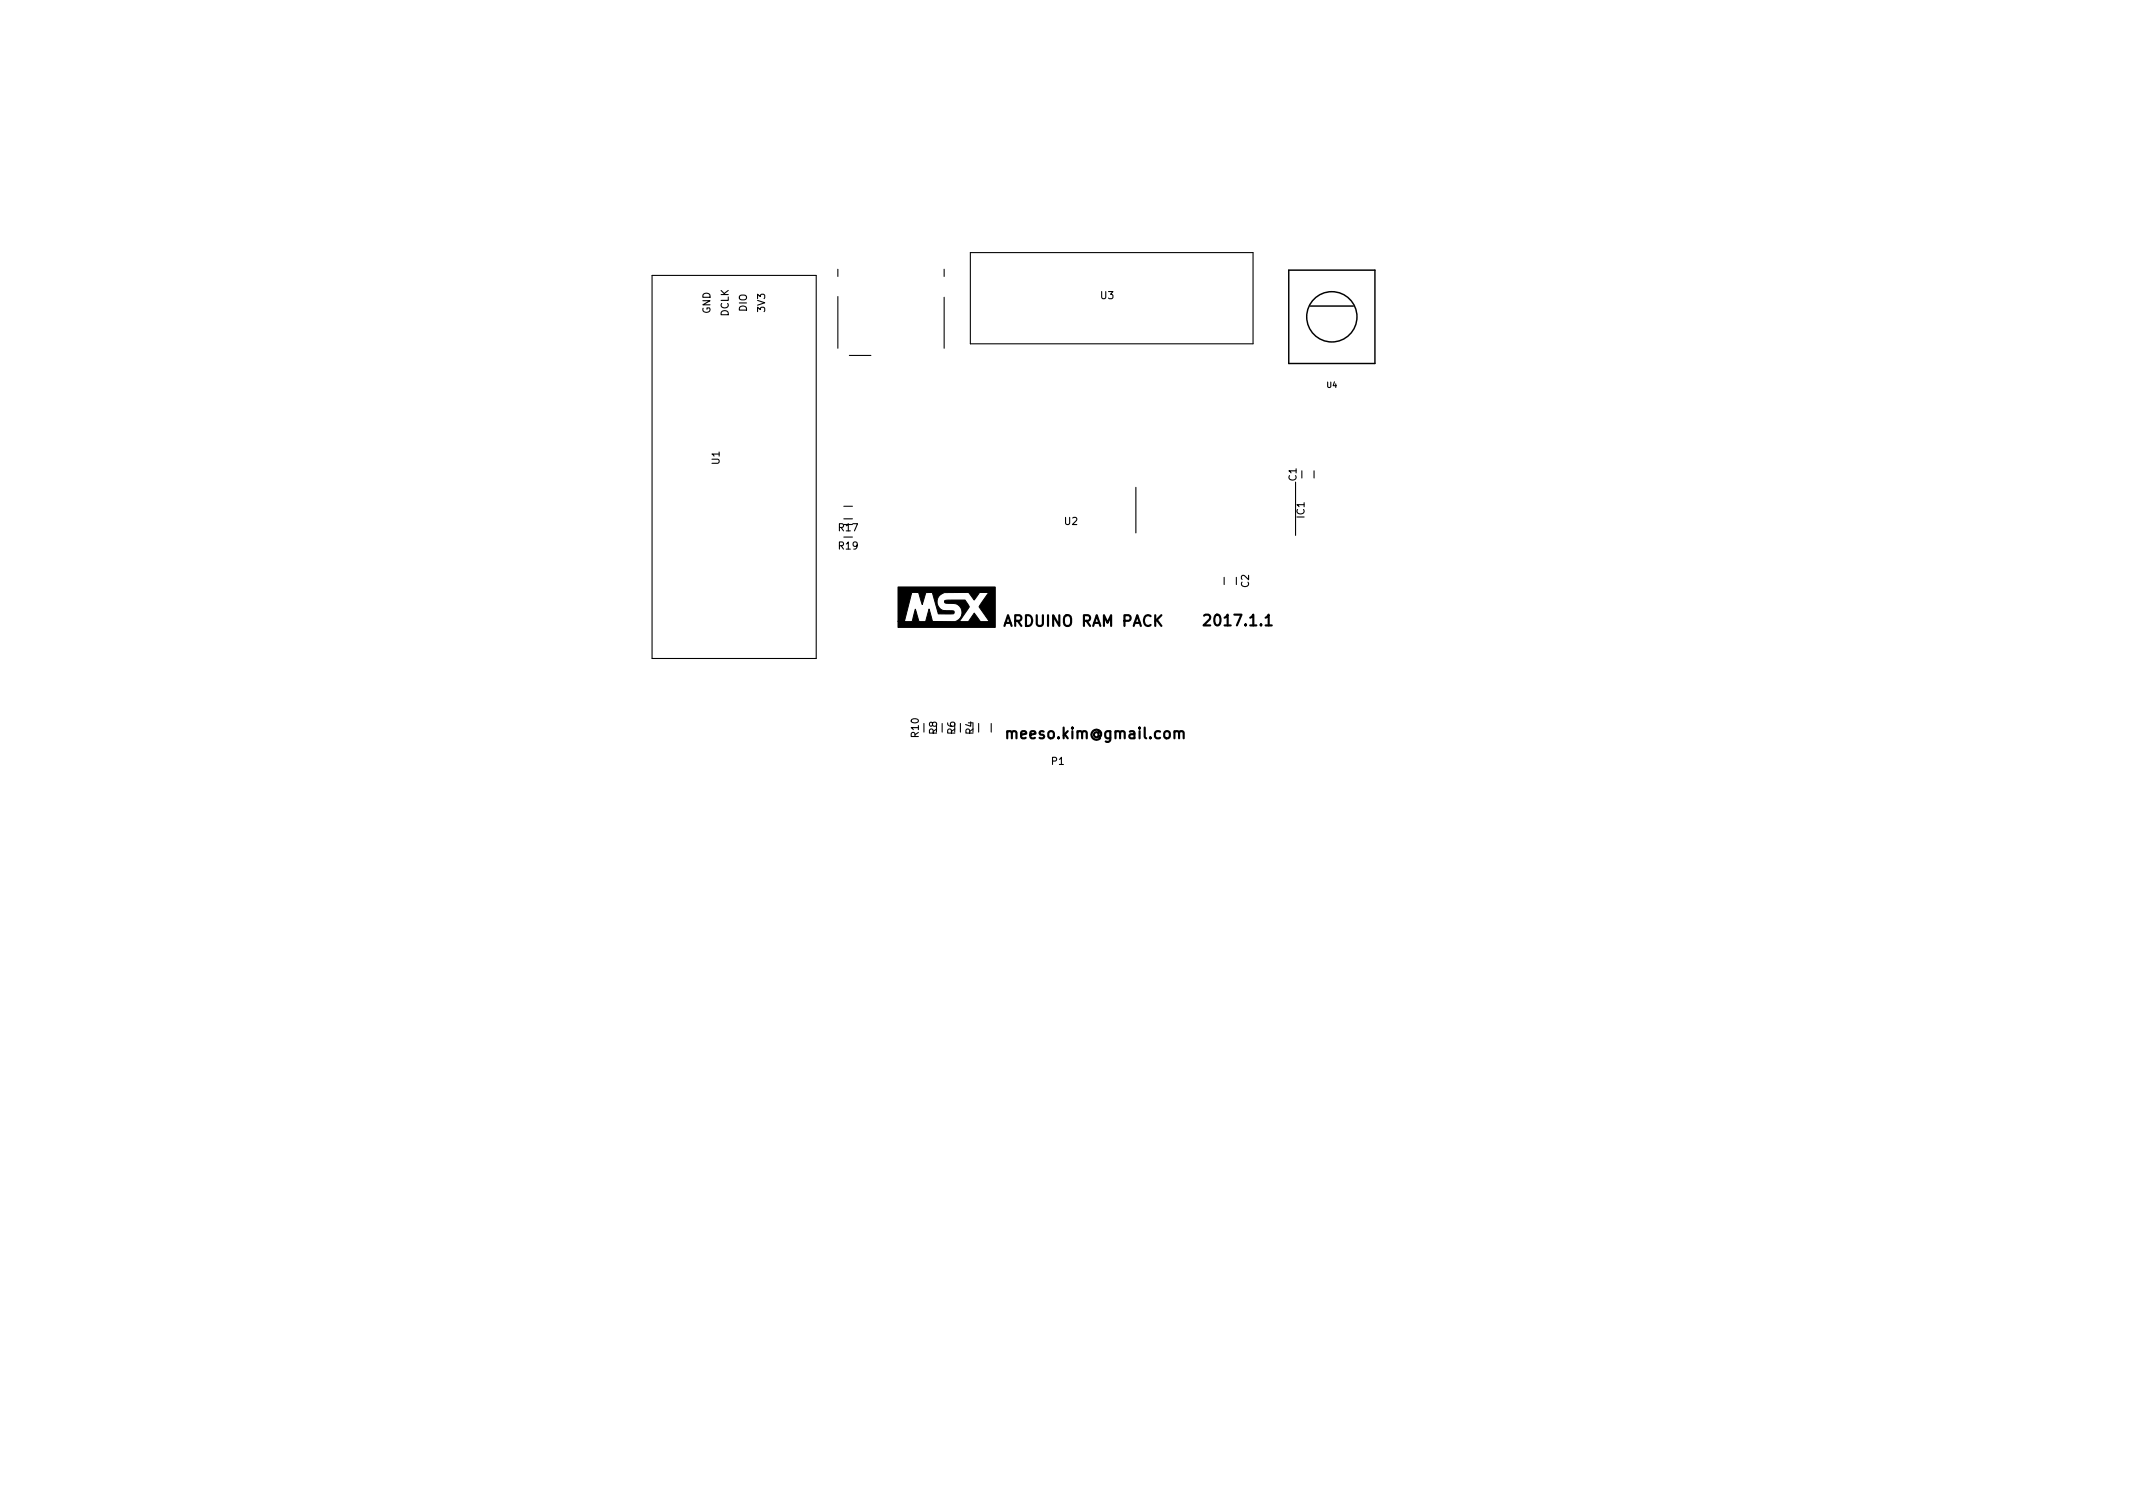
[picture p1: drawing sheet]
<svg xmlns="http://www.w3.org/2000/svg" width="297mm" height="210mm" viewBox="0 0 297 210" stroke-linecap="round" stroke-linejoin="round" font-family="sans-serif">
<defs><g id="words">
<g font-size="2.1">
<text x="140.1" y="87.2">ARDUINO RAM PACK</text>
<text x="168.3" y="87.2">2017.1.1</text>
<text x="141" y="102.9">meeso.kim@gmail.com</text>
</g>
<g font-size="1.4">
<text x="153.3" y="41.6">U3</text>
<text x="98.9" y="43.7" transform="rotate(-90 98.9 43.7)">GND</text>
<text x="101.5" y="44.1" transform="rotate(-90 101.5 44.1)">DCLK</text>
<text x="104" y="43.4" transform="rotate(-90 104 43.4)">DIO</text>
<text x="106.5" y="43.4" transform="rotate(-90 106.5 43.4)">3V3</text>
<text x="100.2" y="64.6" transform="rotate(-90 100.2 64.6)">U1</text>
<text x="180.5" y="66.9" transform="rotate(-90 180.5 66.9)">C1</text>
<text x="116.8" y="74">R17</text>
<text x="116.8" y="76.5">R19</text>
<text x="148.3" y="73.1">U2</text>
<text x="181.7" y="72.1" transform="rotate(-90 181.7 72.1)">IC1</text>
<text x="173.9" y="81.8" transform="rotate(-90 173.9 81.8)">C2</text>
<text x="127.9" y="102.6" transform="rotate(-90 127.9 102.6)">R10</text>
<text x="130.5" y="102.2" transform="rotate(-90 130.5 102.2)">R8</text>
<text x="133" y="102.2" transform="rotate(-90 133 102.2)">R6</text>
<text x="135.6" y="102.2" transform="rotate(-90 135.6 102.2)">R4</text>
<text x="146.5" y="106.5">P1</text>
</g>
<text font-size="1.1" x="184.8" y="54">U4</text>
</g></defs>
<path d="M167.7 85.7l.2-.1 .5 .1a.41 .41 0 0 1 .1 .5l-.9 .9h.9M176.2 87.1h.9M140.3 101.9a.37 .37 0 0 1 .6 .1v.8M140.3 101.8v1" fill="none" stroke="#000" stroke-width=".3"/>
<g fill="none" stroke="#000" stroke-width=".15">
<path d="M90.8 38.3h22.9v53.4h-22.9zM116.7 37.5v1M131.5 37.5v1M135.1 35.2h39.4v12.7h-39.4zM116.7 41.3v7.2M118.3 49.5h3M131.5 41.4v7.1M117.5 70.5h1.2M117.5 72.2h1.2M117.5 74.8h1.2M158.2 67.9v6.3M180.4 67.1v7.5"/>
<path d="M181.3 65.6v1M183 65.6v1M170.5 80.4v1M172.2 80.4v1M128.7 100.7v1.2M131.2 100.7v1.2M133.7 100.7v1.2M136.3 100.7v1.2M138 100.7v1.2"/>
</g>
<g fill="none" stroke="#000" stroke-width=".2">
<path d="M179.5 37.6h12v13h-12zM182.5 42.6h6"/>
<circle cx="185.5" cy="44.1" r="3.5"/>
</g>
<path d="M125.1 81.7h13.5v5.7h-13.5v-.9l1.9 .1 .5-1.8 .5 1.8 .9-.1 .5-1.7 .5 1.7 3.1 .1a1.32 1.32 0 0 0 .9-1.7 1.32 1.32 0 0 0-1.6-.9h-.6a.2 .2 0 0 1-.2-.2 .2 .2 0 0 1 .2-.2h2.7l.4 .6 .2 .3-1.4 2 1.3 .1 .8-1.2 .8 1.2 1.3-.1-1.5-2 1.4-2h-1.3l-.7 1.1-.8-1.1h-3.4a1.3 1.3 0 0 0-1 1.6 1.3 1.3 0 0 0 1.6 .9l.7 .1v.3l-2.1 .1-.9-3h-.9l-.5 1.7-.3-1.2a.42 .42 0 0 0-.2-.5 .42 .42 0 0 0-.4 0h-.5l-1 4h-.9z" fill="#000" stroke="#000" stroke-width=".14"/>
<use href="#words"/>
</svg>
